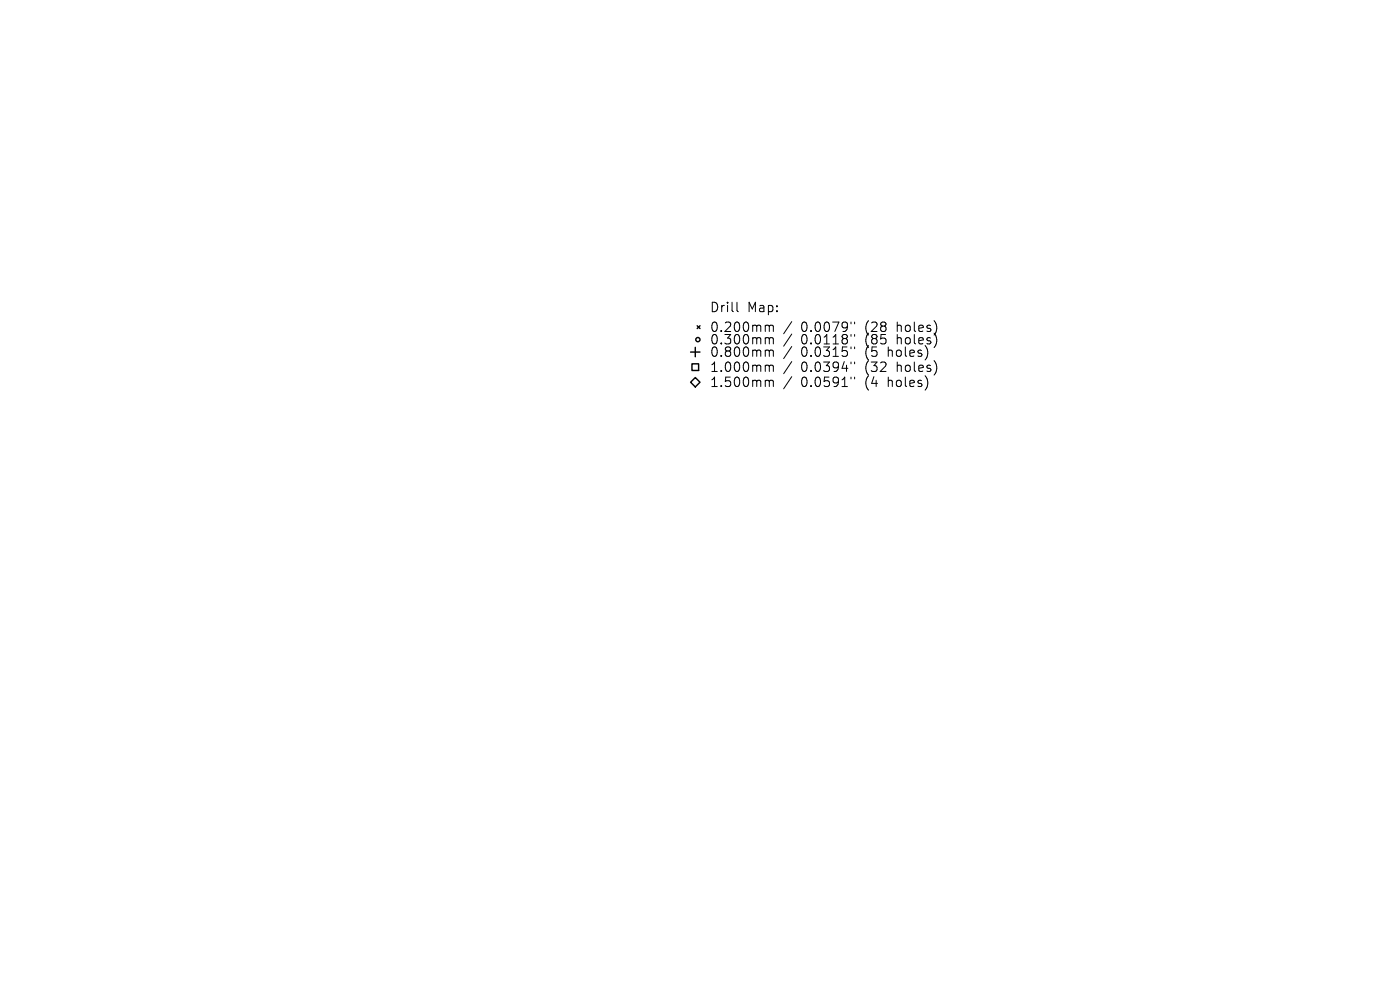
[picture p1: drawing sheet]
<svg xmlns="http://www.w3.org/2000/svg" width="297mm" height="210mm" viewBox="0 0 297 210" stroke-linecap="round" stroke-linejoin="round" font-family="sans-serif">
<defs><g id="words">
<g font-size="2.8">
<text x="150.5" y="66.5">Drill</text>
<text x="150.5" y="70.7">0.200mm</text>
<text x="158.5" y="66.5">Map:</text>
<text x="169.9" y="70.7">0.0079&quot;</text>
<text x="183.7" y="70.7">(28</text>
<text x="190.5" y="70.7">holes)</text>
<text x="150.5" y="73.3">0.300mm</text>
<text x="150.5" y="76">0.800mm</text>
<text x="169.9" y="73.3">0.0118&quot;</text>
<text x="169.9" y="76">0.0315&quot;</text>
<text x="183.7" y="73.3">(85</text>
<text x="183.7" y="76">(5</text>
<text x="188.6" y="76">holes)</text>
<text x="190.5" y="73.3">holes)</text>
<text x="150.5" y="79.2">1.000mm</text>
<text x="150.5" y="82.4">1.500mm</text>
<text x="169.9" y="79.2">0.0394&quot;</text>
<text x="169.9" y="82.4">0.0591&quot;</text>
<text x="183.7" y="79.2">(32</text>
<text x="183.7" y="82.4">(4</text>
<text x="188.6" y="82.4">holes)</text>
<text x="190.5" y="79.2">holes)</text>
</g>
</g></defs>
<g fill="none" stroke="#000" stroke-width=".21">
<path d="M156.3 64.1v1.7l.3 .3M162.6 69l.5 .1 .1 .2M162.6 71.6h.3l.3 .3M162.6 74.3h.3l.3 .2M162.6 77.5h.3l.3 .2M163.2 69.3l.3-.3 .5 .1 .1 1.2M163.2 69.3v1M163.2 71.9v1.1M163.2 74.5v1.1M163.2 77.7v1.1M163.2 71.9l.3-.3 .5 .1 .1 1.3M163.2 74.5l.3-.2 .5 .1 .1 1.2"/>
<path d="M163.2 77.7l.3-.2 .5 .1 .1 1.2M168 68.2l-1.7 2.6M168 70.9l-1.7 2.5M168 73.5l-1.7 2.6M168 76.7l-1.7 2.6M168 79.9l-1.7 2.6M180.5 68.3v.4M180.5 71v.3M180.5 73.6v.4M180.5 76.8v.4M180.5 80v.4M181.3 68.3v.4"/>
<path d="M181.3 71v.3M181.3 73.6v.4M181.3 76.8v.4M181.3 80v.4M162.6 80.7l.5 .1 .1 .1M163.2 80.9v1.1M163.2 80.9l.3-.2 .5 .1 .1 1.2"/>
</g>
<g fill="none" stroke="#000" stroke-width=".3">
<path d="M146.5 74.7h2M146.8 77.2h1.4v1.4h-1.4zM147.5 73.7v2M147.9 69.1l.6 .6M148.5 69.1l-.6 .6M146.5 81.1l1-1 1 1-1 1z"/>
<circle cx="148.1" cy="72" r=".45"/>
</g>
<use href="#words"/>
</svg>
